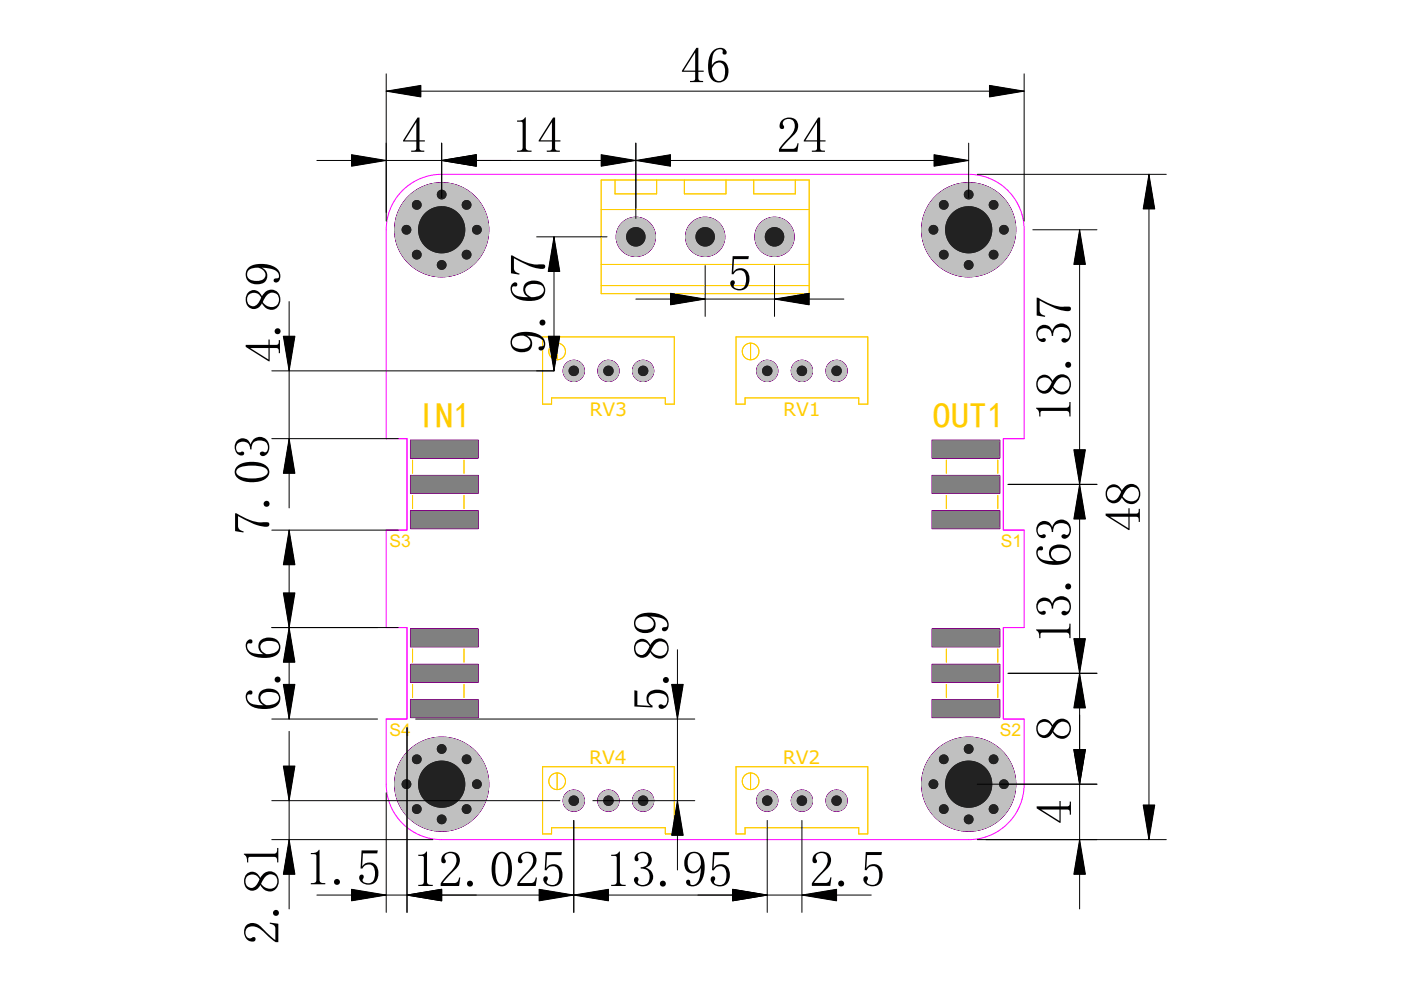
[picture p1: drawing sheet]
<svg xmlns="http://www.w3.org/2000/svg" width="297mm" height="210mm" viewBox="0 0 297 210" stroke-linecap="round" stroke-linejoin="round" font-family="sans-serif">
<defs><g id="words">
<g font-size="10.8">
<text x="115.7" y="69.7" transform="rotate(-90 115.7 69.7)">.67</text>
<text x="59.5" y="77" transform="rotate(-90 59.5 77)">4.89</text>
<text x="115.7" y="75.1" transform="rotate(-90 115.7 75.1)">9</text>
<text x="227.1" y="89.5" transform="rotate(-90 227.1 89.5)">18.37</text>
<text x="57.2" y="113.6" transform="rotate(-90 57.2 113.6)">7.03</text>
<text x="241.8" y="112.8" transform="rotate(-90 241.8 112.8)">48</text>
<text x="227.1" y="136.5" transform="rotate(-90 227.1 136.5)">13.63</text>
<text x="59.5" y="150.8" transform="rotate(-90 59.5 150.8)">6.6</text>
<text x="141.9" y="150.9" transform="rotate(-90 141.9 150.9)">5.89</text>
<text x="227.1" y="157.1" transform="rotate(-90 227.1 157.1)">8</text>
<text x="227.2" y="174.8" transform="rotate(-90 227.2 174.8)">4</text>
<text x="59.2" y="200.3" transform="rotate(-90 59.2 200.3)">2.81</text>
</g>
<g font-size="10.7">
<text x="144.2" y="17.6">46</text>
<text x="85.1" y="32.4">4</text>
<text x="108.4" y="32.4">14</text>
<text x="164.6" y="32.4">24</text>
<text x="154.2" y="61.7">5</text>
<text x="64.7" y="187.7">1.5</text>
<text x="87.5" y="188">12.025</text>
<text x="128.4" y="188">13.95</text>
<text x="171.6" y="188">2.5</text>
</g>
<g font-size="7.6" fill="#fc0">
<text x="88.5" y="90.7">IN1</text>
<text x="197.8" y="90.7">OUT1</text>
</g>
<g font-size="4" fill="#fc0">
<text x="125" y="88.2">RV3</text>
<text x="166.1" y="88.2">RV1</text>
<text x="124.9" y="162">RV4</text>
<text x="166" y="162">RV2</text>
</g>
<g font-size="3.7" fill="#fc0">
<text x="82.6" y="116">S3</text>
<text x="212.2" y="116">S1</text>
<text x="82.6" y="156.1">S4</text>
<text x="212" y="156.1">S2</text>
</g>
</g></defs>
<g fill="none" stroke="#fc0" stroke-width=".21">
<path d="M127.5 38.2h44.1v24.1h-44.1zM130.4 38.2v2.9h8.8v-2.9M145.1 38.2v2.9h8.8v-2.9M159.8 38.2v2.9h8.8v-2.9M127.5 44.4h44.1M127.5 56.1h44.1M115 71.4h28v14.3h-1.9v-1.3h-24.2v1.3h-1.9zM118.1 72.8v3.5M127.5 60.5h44.1M156.1 71.4h27.9v14.3h-1.9v-1.3h-24.1v1.3h-1.9zM159.1 72.8v3.5M87.5 97.6v2.7"/>
<path d="M98.4 97.6v2.7M200.6 97.6v2.7M211.6 97.6v2.7M87.5 105.1v2.7M98.4 105.1v2.7M200.6 105.1v2.7M211.6 105.1v2.7M87.5 137.6v2.8M98.4 137.6v2.8M200.6 137.6v2.8M211.6 137.6v2.8M87.5 145.1v2.8"/>
<path d="M98.4 145.1v2.8M200.6 145.1v2.8M211.6 145.1v2.8M115 162.6h28v14.2h-1.9v-1.3h-24.2v1.3h-1.9zM118.1 163.9v3.5M156.1 162.6h27.9v14.2h-1.9v-1.3h-24.1v1.3h-1.9zM159.1 163.9v3.5"/>
<circle cx="118.1" cy="74.5" r="1.76"/>
<circle cx="159.1" cy="74.5" r="1.76"/>
<circle cx="118.1" cy="165.6" r="1.76"/>
<circle cx="159.1" cy="165.6" r="1.76"/>
</g>
<g fill="#800080">
<circle cx="162.7" cy="78.6" r="2.35"/>
<circle cx="170" cy="78.6" r="2.35"/>
<circle cx="177.4" cy="78.6" r="2.35"/>
</g>
<path d="M87 93.3h14.4v3.8h-14.4z" fill="none" stroke="#800080" stroke-width=".21"/>
<path d="M87 93.3h14.4v3.8h-14.4z" fill-rule="evenodd" fill="#800080"/>
<path d="M87 108.3h14.4v3.8h-14.4z" fill="none" stroke="#800080" stroke-width=".21"/>
<path d="M87 108.3h14.4v3.8h-14.4z" fill-rule="evenodd" fill="#800080"/>
<path d="M87 100.8h14.4v3.8h-14.4z" fill="none" stroke="#800080" stroke-width=".21"/>
<path d="M87 100.8h14.4v3.8h-14.4z" fill-rule="evenodd" fill="#800080"/>
<path d="M197.6 108.3h14.4v3.8h-14.4z" fill="none" stroke="#800080" stroke-width=".21"/>
<path d="M197.6 108.3h14.4v3.8h-14.4z" fill-rule="evenodd" fill="#800080"/>
<path d="M197.6 93.3h14.4v3.8h-14.4z" fill="none" stroke="#800080" stroke-width=".21"/>
<path d="M197.6 93.3h14.4v3.8h-14.4z" fill-rule="evenodd" fill="#800080"/>
<path d="M197.6 100.8h14.4v3.8h-14.4z" fill="none" stroke="#800080" stroke-width=".21"/>
<g fill="#800080">
<path d="M197.6 100.8h14.4v3.8h-14.4z" fill-rule="evenodd"/>
<circle cx="162.7" cy="169.8" r="2.35"/>
<circle cx="170" cy="169.8" r="2.35"/>
<circle cx="177.4" cy="169.8" r="2.35"/>
</g>
<path d="M197.6 148.3h14.4v3.9h-14.4z" fill="none" stroke="#800080" stroke-width=".21"/>
<path d="M197.6 148.3h14.4v3.9h-14.4z" fill-rule="evenodd" fill="#800080"/>
<path d="M197.6 133.3h14.4v3.9h-14.4z" fill="none" stroke="#800080" stroke-width=".21"/>
<path d="M197.6 133.3h14.4v3.9h-14.4z" fill-rule="evenodd" fill="#800080"/>
<path d="M197.6 140.8h14.4v3.9h-14.4z" fill="none" stroke="#800080" stroke-width=".21"/>
<path d="M197.6 140.8h14.4v3.9h-14.4z" fill-rule="evenodd" fill="#800080"/>
<path d="M87 133.3h14.4v3.9h-14.4z" fill="none" stroke="#800080" stroke-width=".21"/>
<path d="M87 133.3h14.4v3.9h-14.4z" fill-rule="evenodd" fill="#800080"/>
<path d="M87 148.3h14.4v3.9h-14.4z" fill="none" stroke="#800080" stroke-width=".21"/>
<path d="M87 148.3h14.4v3.9h-14.4z" fill-rule="evenodd" fill="#800080"/>
<path d="M87 140.8h14.4v3.9h-14.4z" fill="none" stroke="#800080" stroke-width=".21"/>
<g fill="#800080">
<path d="M87 140.8h14.4v3.9h-14.4z" fill-rule="evenodd"/>
<circle cx="121.7" cy="78.6" r="2.35"/>
<circle cx="129" cy="78.6" r="2.35"/>
<circle cx="136.4" cy="78.6" r="2.35"/>
<circle cx="121.7" cy="169.8" r="2.35"/>
<circle cx="129" cy="169.8" r="2.35"/>
<circle cx="136.4" cy="169.8" r="2.35"/>
<circle cx="93.6" cy="166.3" r="10.1"/>
<circle cx="93.6" cy="158.8" r="1.91"/>
<circle cx="98.9" cy="161" r="1.91"/>
<circle cx="101.1" cy="166.3" r="1.91"/>
<circle cx="98.9" cy="171.5" r="1.91"/>
<circle cx="93.6" cy="173.7" r="1.91"/>
<circle cx="88.4" cy="171.5" r="1.91"/>
<circle cx="86.2" cy="166.3" r="1.91"/>
<circle cx="88.4" cy="161" r="1.91"/>
<circle cx="93.6" cy="48.7" r="10.1"/>
<circle cx="93.6" cy="41.3" r="1.91"/>
<circle cx="98.9" cy="43.4" r="1.91"/>
<circle cx="101.1" cy="48.7" r="1.91"/>
<circle cx="98.9" cy="54" r="1.91"/>
<circle cx="93.6" cy="56.2" r="1.91"/>
<circle cx="88.4" cy="54" r="1.91"/>
<circle cx="86.2" cy="48.7" r="1.91"/>
<circle cx="88.4" cy="43.4" r="1.91"/>
<circle cx="205.4" cy="48.7" r="10.1"/>
<circle cx="205.4" cy="41.3" r="1.91"/>
<circle cx="210.7" cy="43.4" r="1.91"/>
<circle cx="212.8" cy="48.7" r="1.91"/>
<circle cx="210.7" cy="54" r="1.91"/>
<circle cx="205.4" cy="56.2" r="1.91"/>
<circle cx="200.1" cy="54" r="1.91"/>
<circle cx="197.9" cy="48.7" r="1.91"/>
<circle cx="200.1" cy="43.4" r="1.91"/>
<circle cx="205.4" cy="166.3" r="10.1"/>
<circle cx="205.4" cy="158.8" r="1.91"/>
<circle cx="210.7" cy="161" r="1.91"/>
<circle cx="212.8" cy="166.3" r="1.91"/>
<circle cx="210.7" cy="171.5" r="1.91"/>
<circle cx="205.4" cy="173.7" r="1.91"/>
<circle cx="200.1" cy="171.5" r="1.91"/>
<circle cx="197.9" cy="166.3" r="1.91"/>
<circle cx="200.1" cy="161" r="1.91"/>
<circle cx="134.8" cy="50.2" r="4.3"/>
<circle cx="149.5" cy="50.2" r="4.3"/>
<circle cx="164.2" cy="50.2" r="4.3"/>
</g>
<g fill="#808080">
<circle cx="162.7" cy="78.6" r="2.2"/>
<circle cx="170" cy="78.6" r="2.2"/>
<circle cx="177.4" cy="78.6" r="2.2"/>
</g>
<path d="M87.2 93.4h14.1v3.6h-14.1z" fill="none" stroke="#808080" stroke-width=".21"/>
<path d="M87.2 93.4h14.1v3.6h-14.1z" fill-rule="evenodd" fill="#808080"/>
<path d="M87.2 108.4h14.1v3.6h-14.1z" fill="none" stroke="#808080" stroke-width=".21"/>
<path d="M87.2 108.4h14.1v3.6h-14.1z" fill-rule="evenodd" fill="#808080"/>
<path d="M87.2 100.9h14.1v3.6h-14.1z" fill="none" stroke="#808080" stroke-width=".21"/>
<path d="M87.2 100.9h14.1v3.6h-14.1z" fill-rule="evenodd" fill="#808080"/>
<path d="M197.7 108.4h14.1v3.6h-14.1z" fill="none" stroke="#808080" stroke-width=".21"/>
<path d="M197.7 108.4h14.1v3.6h-14.1z" fill-rule="evenodd" fill="#808080"/>
<path d="M197.7 93.4h14.1v3.6h-14.1z" fill="none" stroke="#808080" stroke-width=".21"/>
<path d="M197.7 93.4h14.1v3.6h-14.1z" fill-rule="evenodd" fill="#808080"/>
<path d="M197.7 100.9h14.1v3.6h-14.1z" fill="none" stroke="#808080" stroke-width=".21"/>
<g fill="#808080">
<path d="M197.7 100.9h14.1v3.6h-14.1z" fill-rule="evenodd"/>
<circle cx="162.7" cy="169.8" r="2.2"/>
<circle cx="170" cy="169.8" r="2.2"/>
<circle cx="177.4" cy="169.8" r="2.2"/>
</g>
<path d="M197.7 148.5h14.1v3.5h-14.1z" fill="none" stroke="#808080" stroke-width=".21"/>
<path d="M197.7 148.5h14.1v3.5h-14.1z" fill-rule="evenodd" fill="#808080"/>
<path d="M197.7 133.5h14.1v3.5h-14.1z" fill="none" stroke="#808080" stroke-width=".21"/>
<path d="M197.7 133.5h14.1v3.5h-14.1z" fill-rule="evenodd" fill="#808080"/>
<path d="M197.7 141h14.1v3.5h-14.1z" fill="none" stroke="#808080" stroke-width=".21"/>
<path d="M197.7 141h14.1v3.5h-14.1z" fill-rule="evenodd" fill="#808080"/>
<path d="M87.2 133.5h14.1v3.5h-14.1z" fill="none" stroke="#808080" stroke-width=".21"/>
<path d="M87.2 133.5h14.1v3.5h-14.1z" fill-rule="evenodd" fill="#808080"/>
<path d="M87.2 148.5h14.1v3.5h-14.1z" fill="none" stroke="#808080" stroke-width=".21"/>
<path d="M87.2 148.5h14.1v3.5h-14.1z" fill-rule="evenodd" fill="#808080"/>
<path d="M87.2 141h14.1v3.5h-14.1z" fill="none" stroke="#808080" stroke-width=".21"/>
<g fill="#808080">
<path d="M87.2 141h14.1v3.5h-14.1z" fill-rule="evenodd"/>
<circle cx="121.7" cy="78.6" r="2.2"/>
<circle cx="129" cy="78.6" r="2.2"/>
<circle cx="136.4" cy="78.6" r="2.2"/>
<circle cx="121.7" cy="169.8" r="2.2"/>
<circle cx="129" cy="169.8" r="2.2"/>
<circle cx="136.4" cy="169.8" r="2.2"/>
<circle cx="93.6" cy="166.3" r="9.9"/>
<circle cx="93.6" cy="158.8" r="1.76"/>
<circle cx="98.9" cy="161" r="1.76"/>
<circle cx="101.1" cy="166.3" r="1.76"/>
<circle cx="98.9" cy="171.5" r="1.76"/>
<circle cx="93.6" cy="173.7" r="1.76"/>
<circle cx="88.4" cy="171.5" r="1.76"/>
<circle cx="86.2" cy="166.3" r="1.76"/>
<circle cx="88.4" cy="161" r="1.76"/>
<circle cx="93.6" cy="48.7" r="9.9"/>
<circle cx="93.6" cy="41.3" r="1.76"/>
<circle cx="98.9" cy="43.4" r="1.76"/>
<circle cx="101.1" cy="48.7" r="1.76"/>
<circle cx="98.9" cy="54" r="1.76"/>
<circle cx="93.6" cy="56.2" r="1.76"/>
<circle cx="88.4" cy="54" r="1.76"/>
<circle cx="86.2" cy="48.7" r="1.76"/>
<circle cx="88.4" cy="43.4" r="1.76"/>
<circle cx="205.4" cy="48.7" r="9.9"/>
<circle cx="205.4" cy="41.3" r="1.76"/>
<circle cx="210.7" cy="43.4" r="1.76"/>
<circle cx="212.8" cy="48.7" r="1.76"/>
<circle cx="210.7" cy="54" r="1.76"/>
<circle cx="205.4" cy="56.2" r="1.76"/>
<circle cx="200.1" cy="54" r="1.76"/>
<circle cx="197.9" cy="48.7" r="1.76"/>
<circle cx="200.1" cy="43.4" r="1.76"/>
<circle cx="205.4" cy="166.3" r="9.9"/>
<circle cx="205.4" cy="158.8" r="1.76"/>
<circle cx="210.7" cy="161" r="1.76"/>
<circle cx="212.8" cy="166.3" r="1.76"/>
<circle cx="210.7" cy="171.5" r="1.76"/>
<circle cx="205.4" cy="173.7" r="1.76"/>
<circle cx="200.1" cy="171.5" r="1.76"/>
<circle cx="197.9" cy="166.3" r="1.76"/>
<circle cx="200.1" cy="161" r="1.76"/>
<circle cx="134.8" cy="50.2" r="4.1"/>
<circle cx="149.5" cy="50.2" r="4.1"/>
<circle cx="164.2" cy="50.2" r="4.1"/>
</g>
<path d="M85.3 40.4l1.8-1.4 1.9-1.1 2.1-.7 2.2-.2h112.1l2.3 .2 2.3 .7 2.1 1.2 1.8 1.5 1.3 1.6 1 1.8 .6 2 .3 2v45h-4.4v19.4h4.4v20.7h-4.4v19.4h4.4v13.8l-.2 2.3-.7 2.3-1.2 2.1-1.5 1.8-1.7 1.3-1.9 1-2 .7-2.2 .2h-112.1l-2.3-.2-2.3-.7-2.1-1.2-1.8-1.5-1.1-1.4-.9-1.5-.7-1.7-.4-1.8-.1-1.6v-13.9h4.4v-19.4h-4.4v-20.7h4.4v-19.4h-4.4v-44.3l.2-2.3 .7-2.2 1.1-2z" fill="none" stroke="#f0f" stroke-width=".21"/>
<g fill="#c0c0c0">
<circle cx="162.7" cy="78.6" r="2.2"/>
<circle cx="170" cy="78.6" r="2.2"/>
<circle cx="177.4" cy="78.6" r="2.2"/>
<circle cx="162.7" cy="169.8" r="2.2"/>
<circle cx="170" cy="169.8" r="2.2"/>
<circle cx="177.4" cy="169.8" r="2.2"/>
<circle cx="121.7" cy="78.6" r="2.2"/>
<circle cx="129" cy="78.6" r="2.2"/>
<circle cx="136.4" cy="78.6" r="2.2"/>
<circle cx="121.7" cy="169.8" r="2.2"/>
<circle cx="129" cy="169.8" r="2.2"/>
<circle cx="136.4" cy="169.8" r="2.2"/>
<circle cx="93.6" cy="166.3" r="9.9"/>
<circle cx="93.6" cy="158.8" r="1.76"/>
<circle cx="98.9" cy="161" r="1.76"/>
<circle cx="101.1" cy="166.3" r="1.76"/>
<circle cx="98.9" cy="171.5" r="1.76"/>
<circle cx="93.6" cy="173.7" r="1.76"/>
<circle cx="88.4" cy="171.5" r="1.76"/>
<circle cx="86.2" cy="166.3" r="1.76"/>
<circle cx="88.4" cy="161" r="1.76"/>
<circle cx="93.6" cy="48.7" r="9.9"/>
<circle cx="93.6" cy="41.3" r="1.76"/>
<circle cx="98.9" cy="43.4" r="1.76"/>
<circle cx="101.1" cy="48.7" r="1.76"/>
<circle cx="98.9" cy="54" r="1.76"/>
<circle cx="93.6" cy="56.2" r="1.76"/>
<circle cx="88.4" cy="54" r="1.76"/>
<circle cx="86.2" cy="48.7" r="1.76"/>
<circle cx="88.4" cy="43.4" r="1.76"/>
<circle cx="205.4" cy="48.7" r="9.9"/>
<circle cx="205.4" cy="41.3" r="1.76"/>
<circle cx="210.7" cy="43.4" r="1.76"/>
<circle cx="212.8" cy="48.7" r="1.76"/>
<circle cx="210.7" cy="54" r="1.76"/>
<circle cx="205.4" cy="56.2" r="1.76"/>
<circle cx="200.1" cy="54" r="1.76"/>
<circle cx="197.9" cy="48.7" r="1.76"/>
<circle cx="200.1" cy="43.4" r="1.76"/>
<circle cx="205.4" cy="166.3" r="9.9"/>
<circle cx="205.4" cy="158.8" r="1.76"/>
<circle cx="210.7" cy="161" r="1.76"/>
<circle cx="212.8" cy="166.3" r="1.76"/>
<circle cx="210.7" cy="171.5" r="1.76"/>
<circle cx="205.4" cy="173.7" r="1.76"/>
<circle cx="200.1" cy="171.5" r="1.76"/>
<circle cx="197.9" cy="166.3" r="1.76"/>
<circle cx="200.1" cy="161" r="1.76"/>
<circle cx="134.8" cy="50.2" r="4.1"/>
<circle cx="149.5" cy="50.2" r="4.1"/>
<circle cx="164.2" cy="50.2" r="4.1"/>
</g>
<g fill="#222">
<circle cx="162.7" cy="78.6" r="1.1"/>
<circle cx="170" cy="78.6" r="1.1"/>
<circle cx="177.4" cy="78.6" r="1.1"/>
<circle cx="162.7" cy="169.8" r="1.1"/>
<circle cx="170" cy="169.8" r="1.1"/>
<circle cx="177.4" cy="169.8" r="1.1"/>
<circle cx="121.7" cy="78.6" r="1.1"/>
<circle cx="129" cy="78.6" r="1.1"/>
<circle cx="136.4" cy="78.6" r="1.1"/>
<circle cx="121.7" cy="169.8" r="1.1"/>
<circle cx="129" cy="169.8" r="1.1"/>
<circle cx="136.4" cy="169.8" r="1.1"/>
<circle cx="93.6" cy="166.3" r="5"/>
<circle cx="93.6" cy="158.8" r="1.03"/>
<circle cx="98.9" cy="161" r="1.03"/>
<circle cx="101.1" cy="166.3" r="1.03"/>
<circle cx="98.9" cy="171.5" r="1.03"/>
<circle cx="93.6" cy="173.7" r="1.03"/>
<circle cx="88.4" cy="171.5" r="1.03"/>
<circle cx="86.2" cy="166.3" r="1.03"/>
<circle cx="88.4" cy="161" r="1.03"/>
<circle cx="93.6" cy="48.7" r="5"/>
<circle cx="93.6" cy="41.3" r="1.03"/>
<circle cx="98.9" cy="43.4" r="1.03"/>
<circle cx="101.1" cy="48.7" r="1.03"/>
<circle cx="98.9" cy="54" r="1.03"/>
<circle cx="93.6" cy="56.2" r="1.03"/>
<circle cx="88.4" cy="54" r="1.03"/>
<circle cx="86.2" cy="48.7" r="1.03"/>
<circle cx="88.4" cy="43.4" r="1.03"/>
<circle cx="205.4" cy="48.7" r="5"/>
<circle cx="205.4" cy="41.3" r="1.03"/>
<circle cx="210.7" cy="43.4" r="1.03"/>
<circle cx="212.8" cy="48.7" r="1.03"/>
<circle cx="210.7" cy="54" r="1.03"/>
<circle cx="205.4" cy="56.2" r="1.03"/>
<circle cx="200.1" cy="54" r="1.03"/>
<circle cx="197.9" cy="48.7" r="1.03"/>
<circle cx="200.1" cy="43.4" r="1.03"/>
<circle cx="205.4" cy="166.3" r="5"/>
<circle cx="205.4" cy="158.8" r="1.03"/>
<circle cx="210.7" cy="161" r="1.03"/>
<circle cx="212.8" cy="166.3" r="1.03"/>
<circle cx="210.7" cy="171.5" r="1.03"/>
<circle cx="205.4" cy="173.7" r="1.03"/>
<circle cx="200.1" cy="171.5" r="1.03"/>
<circle cx="197.9" cy="166.3" r="1.03"/>
<circle cx="200.1" cy="161" r="1.03"/>
<circle cx="134.8" cy="50.2" r="2.06"/>
<circle cx="149.5" cy="50.2" r="2.06"/>
<circle cx="164.2" cy="50.2" r="2.06"/>
</g>
<g fill="none" stroke="#000" stroke-width=".21">
<path d="M81.9 15.7v31.2M81.9 19.3h135.2M217.1 15.7v31.2M67.2 34h138.2M93.6 30.3v11.6M134.8 30.3v16M205.4 30.3v11.6M207.2 37h40.1M243.6 37v141M113.8 50.2h14.9M117.5 50.2v28.4h-59.9M149.5 56.3v10.8"/>
<path d="M164.2 56.3v10.8M219 48.7h13.6M228.9 48.7v144M61.3 63.9v43.8M134.8 63.4h44.1M57.6 93h26.9M57.6 112.4h26.9M61.3 112.4v40.1M213.7 102.7h18.9M57.6 133.1h26.9M143.6 137.8v46.7M57.6 152.5h22.4"/>
<path d="M61.3 155.1v37.6M86.3 154.3v39.1M88.1 152.5h59.2M213.7 142.8h18.9M57.6 178h34.2M57.6 169.8h61.1M81.9 168.1v25.3M121.7 174v19.4M125.7 169.8h21.6M162.7 174v19.4M170 174v19.4M207.2 166.3h25.4"/>
<path d="M207.2 178h40.1M67.2 189.8h117.5"/>
</g>
<g fill="#000">
<path d="M81.9 19.3l7.3-1.2v2.5zM209.8 18.1l7.3 1.2-7.3 1.3zM74.5 32.8l7.4 1.2-7.4 1.2zM93.6 34l7.4-1.2v2.4zM127.5 32.8l7.3 1.2-7.3 1.2zM134.8 34l7.4-1.2v2.4zM198 32.8l7.4 1.2-7.4 1.2zM243.6 37l1.2 7.3h-2.4zM117.5 50.2l1.2 7.4h-2.5zM228.9 48.7l1.2 7.4h-2.4zM60.1 71.3h2.4l-1.2 7.3zM116.2 71.3h2.5l-1.2 7.3z"/>
<path d="M142.2 62.2l7.3 1.2-7.3 1.2zM164.2 63.4l7.4-1.2v2.4zM61.3 93l1.2 7.3h-2.4zM61.3 112.4l1.2 7.3h-2.4zM228.9 102.7l1.2 7.3h-2.4zM227.7 95.4h2.4l-1.2 7.3zM61.3 133.1l1.2 7.3h-2.4zM60.1 125.7h2.4l-1.2 7.4zM60.1 145.1h2.4l-1.2 7.4zM142.4 145.1h2.5l-1.3 7.4zM228.9 142.8l1.2 7.3h-2.4zM227.7 135.4h2.4l-1.2 7.4z"/>
<path d="M61.3 178l1.2 7.4h-2.4zM60.1 162.4h2.4l-1.2 7.4zM143.6 169.8l1.3 7.3h-2.5zM228.9 178l1.2 7.4h-2.4zM227.7 158.9h2.4l-1.2 7.4zM242.4 170.7h2.4l-1.2 7.3zM74.5 188.6l7.4 1.2-7.4 1.2zM86.3 189.8l7.3-1.2v2.4zM114.3 188.6l7.4 1.2-7.4 1.2zM121.7 189.8l7.3-1.2v2.4zM155.3 188.6l7.4 1.2-7.4 1.2zM170 189.8l7.4-1.2v2.4z"/>
</g>
<g fill="#000" stroke="#000" stroke-width=".21">
<path d="M81.9 19.3l7.3-1.2v2.5zM209.8 18.1l7.3 1.2-7.3 1.3zM74.5 32.8l7.4 1.2-7.4 1.2zM93.6 34l7.4-1.2v2.4zM127.5 32.8l7.3 1.2-7.3 1.2zM134.8 34l7.4-1.2v2.4zM198 32.8l7.4 1.2-7.4 1.2zM243.6 37l1.2 7.3h-2.4zM117.5 50.2l1.2 7.4h-2.5zM228.9 48.7l1.2 7.4h-2.4zM60.1 71.3h2.4l-1.2 7.3zM116.2 71.3h2.5l-1.2 7.3z"/>
<path d="M142.2 62.2l7.3 1.2-7.3 1.2zM164.2 63.4l7.4-1.2v2.4zM61.3 93l1.2 7.3h-2.4zM61.3 112.4l1.2 7.3h-2.4zM228.9 102.7l1.2 7.3h-2.4zM227.7 95.4h2.4l-1.2 7.3zM61.3 133.1l1.2 7.3h-2.4zM60.1 125.7h2.4l-1.2 7.4zM60.1 145.1h2.4l-1.2 7.4zM142.4 145.1h2.5l-1.3 7.4zM228.9 142.8l1.2 7.3h-2.4zM227.7 135.4h2.4l-1.2 7.4z"/>
<path d="M61.3 178l1.2 7.4h-2.4zM60.1 162.4h2.4l-1.2 7.4zM143.6 169.8l1.3 7.3h-2.5zM228.9 178l1.2 7.4h-2.4zM227.7 158.9h2.4l-1.2 7.4zM242.4 170.7h2.4l-1.2 7.3zM74.5 188.6l7.4 1.2-7.4 1.2zM86.3 189.8l7.3-1.2v2.4zM114.3 188.6l7.4 1.2-7.4 1.2zM121.7 189.8l7.3-1.2v2.4zM155.3 188.6l7.4 1.2-7.4 1.2zM170 189.8l7.4-1.2v2.4z"/>
</g>
<use href="#words"/>
</svg>
